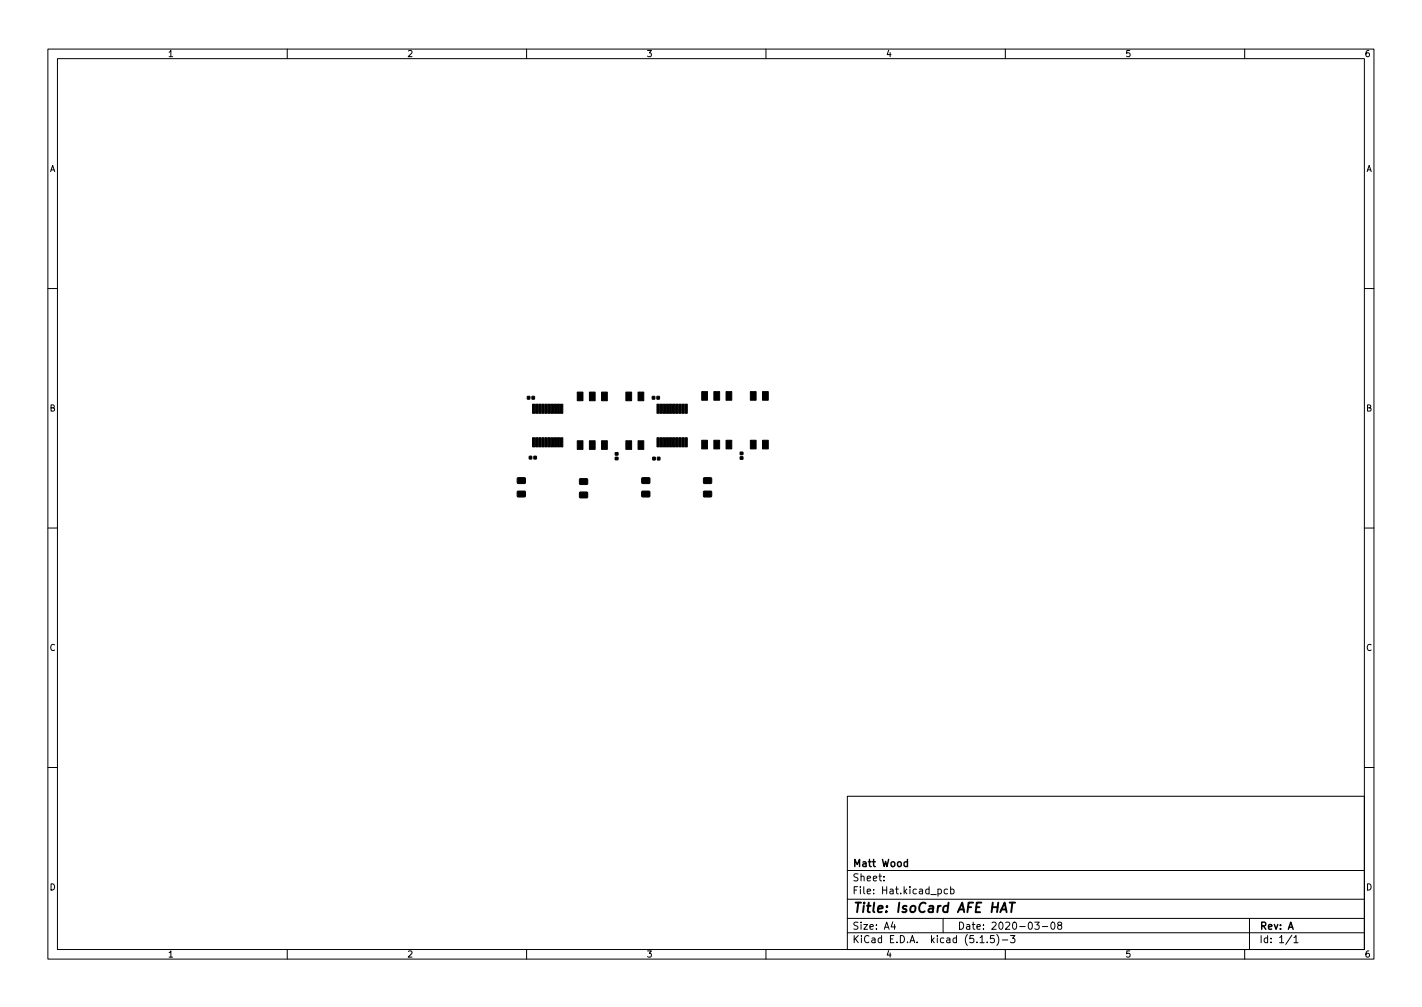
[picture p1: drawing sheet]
<svg xmlns="http://www.w3.org/2000/svg" width="297mm" height="210mm" viewBox="0 0 297 210" stroke-linecap="round" stroke-linejoin="round" font-family="sans-serif">
<defs><g id="words">
<text font-size="2.8" x="178" y="190.6">Title: IsoCard AFE HAT</text>
<g font-size="2.1">
<text x="178" y="184">Sheet:</text>
<text x="178" y="181">Matt Wood</text>
<text x="178" y="186.7">File: Hat.kicad_pcb</text>
<text x="178" y="196.9">KiCad E.D.A. kicad (5.1.5)-3</text>
<text x="178" y="194.1">Size: A4</text>
<text x="200" y="194.1">Date: 2020-03-08</text>
<text x="263" y="194.1">Rev: A</text>
<text x="263" y="196.9">Id: 1/1</text>
</g>
<g font-size="1.8">
<text x="35" y="11.9">1</text>
<text x="85" y="11.9">2</text>
<text x="135" y="11.9">3</text>
<text x="185" y="11.9">4</text>
<text x="235" y="11.9">5</text>
<text x="285" y="11.9">6</text>
<text x="10.3" y="35.9">A</text>
<text x="285.3" y="35.9">A</text>
<text x="10.3" y="85.9">B</text>
<text x="285.3" y="85.9">B</text>
<text x="10.3" y="135.9">C</text>
<text x="285.3" y="135.9">C</text>
<text x="10.3" y="185.9">D</text>
<text x="285.3" y="185.9">D</text>
<text x="35" y="199.9">1</text>
<text x="85" y="199.9">2</text>
<text x="135" y="199.9">3</text>
<text x="185" y="199.9">4</text>
<text x="235" y="199.9">5</text>
<text x="285" y="199.9">6</text>
</g>
</g></defs>
<g fill="none" stroke="#000" stroke-width=".21">
<path d="M10 10.2h277v190.1h-277zM12 12.2h273v186.1h-273zM60 10.2v2M110 10.2v2M160 10.2v2M210 10.2v2M260 10.2v2M10 60.2h2M285 60.2h2M10 110.2h2M285 110.2h2M10 160.2h2"/>
<path d="M177 166.3h108v32h-108zM285 160.2h2M60 198.3v2M110 198.3v2M160 198.3v2M177 194.8h108M177 191.8h108M177 187.8h108M177 181.8h108M184.6 183.8v.1M184.6 183v.1M186.5 192.5l-.4 1h1"/>
<path d="M186.9 193v1M195.9 185.7l.5-.1 .2 .3-.1 .7h-.6M197 191.8v3M197.9 185.7l-.4-.1-.3 .3 .2 .7h.5M198.6 185.7l.4-.1 .3 .3-.2 .7h-.5M198.6 185.1v1.5M204.7 196.8h.9M206.2 196.7v.1M207.6 195.3h-.7v.7l.2-.1 .5 .1 .1 .2-.1 .5-.2 .1-.5-.1M208.2 195.1a1.72 1.72 0 0 1 0 2.3M209.4 196.3h1.1M210 198.3v2"/>
<path d="M211.1 195.3h.9l-.5 .6 .4 .1v.7l-.2 .1-.6-.1M216.1 192.5h1l-.5 .6 .4 .1v.7l-.2 .1-.7-.1M217.7 193.5h1.2M219.6 192.7l.3-.2a.8 .8 0 0 1 .5 .8 .8 .8 0 0 1-.5 .7l-.3-.1-.1-.4zM221.2 193.2l-.3-.3 .1-.2 .2-.2 .4 .1 .2 .2-.1 .2-.6 .2-.2 .3 .1 .4 .2 .1h.3l.3-.3-.1-.4-.2-.1M260 198.3v2M261 191.8v6.5M269.9 195.3l-1.3 1.9M270.3 195.8l.4-.5v1.5M270.3 196.8h.8"/>
</g>
<path d="M208.9 190.5l1-2 .4 2M209.2 189.9h1M210.9 188.5h1.1M211.5 188.5l-.3 2" fill="none" stroke="#000" stroke-width=".4"/>
<path d="M189.6 179.4v1.5M189.6 180l-.5-.1-.3 .3 .2 .7h.6" fill="none" stroke="#000" stroke-width=".3"/>
<g fill="#000" stroke="#000" stroke-width=".21">
<path d="M108.1 99.8h1.6v1.1h-1.6zM110.2 82.8h.5v.5h-.5zM110.6 95.3h.5v.5h-.5zM111.2 91.4h.5v1.9h-.5zM111.2 84.4h.5v1.9h-.5zM111.1 82.8h.5v.5h-.5zM111.9 91.4h.5v1.9h-.5zM111.9 84.4h.5v1.9h-.5zM111.5 95.3h.5v.5h-.5zM112.5 91.4h.5v1.9h-.5zM112.5 84.4h.5v1.9h-.5zM113.2 91.4h.5v1.9h-.5z"/>
<path d="M113.2 84.4h.5v1.9h-.5zM113.8 91.4h.5v1.9h-.5zM113.8 84.4h.5v1.9h-.5zM114.5 91.4h.5v1.9h-.5zM114.5 84.4h.5v1.9h-.5zM115.1 91.4h.5v1.9h-.5zM115.1 84.4h.5v1.9h-.5zM115.8 91.4h.5v1.9h-.5zM115.8 84.4h.5v1.9h-.5zM116.4 91.4h.5v1.9h-.5zM116.4 84.4h.5v1.9h-.5zM117.1 91.4h.5v1.9h-.5z"/>
<path d="M117.1 84.4h.5v1.9h-.5zM120.6 92h1.2v1.8h-1.2zM120.6 81.9h1.2v1.8h-1.2zM121.1 100h1.6v1.1h-1.6zM123.1 92h1.2v1.8h-1.2zM123.1 81.9h1.2v1.8h-1.2zM125.7 92h1.2v1.8h-1.2zM125.7 81.9h1.2v1.8h-1.2zM128.5 94.5h.6v.5h-.6zM128.5 95.5h.6v.5h-.6zM130.7 92h1.2v1.8h-1.2zM130.7 81.9h1.2v1.8h-1.2z"/>
<path d="M133.3 92h1.2v1.8h-1.2zM133.3 81.9h1.2v1.8h-1.2zM134.1 99.8h1.6v1.1h-1.6zM136.3 82.8h.5v.5h-.5zM136.4 95.5h.5v.5h-.5zM137.2 84.4h.5v1.9h-.5zM137.2 91.4h.5v1.9h-.5zM137.2 82.8h.5v.5h-.5zM137.3 95.5h.5v.5h-.5zM137.9 84.4h.5v1.9h-.5zM137.9 91.4h.5v1.9h-.5zM138.5 84.4h.5v1.9h-.5z"/>
<path d="M138.5 91.4h.5v1.9h-.5zM139.2 84.4h.5v1.9h-.5zM139.2 91.4h.5v1.9h-.5zM139.8 84.4h.5v1.9h-.5zM139.8 91.4h.5v1.9h-.5zM140.5 84.4h.5v1.9h-.5zM140.5 91.4h.5v1.9h-.5zM141.1 84.4h.5v1.9h-.5zM141.1 91.4h.5v1.9h-.5zM141.8 84.4h.5v1.9h-.5zM141.8 91.4h.5v1.9h-.5zM142.4 84.4h.5v1.9h-.5z"/>
<path d="M142.4 91.4h.5v1.9h-.5zM143.1 84.4h.5v1.9h-.5zM143.1 91.4h.5v1.9h-.5zM146.6 91.9h1.2v1.8h-1.2zM146.6 81.8h1.2v1.8h-1.2zM147 99.8h1.6v1.1h-1.6zM149.1 91.9h1.2v1.8h-1.2zM149.1 81.8h1.2v1.8h-1.2zM151.7 91.9h1.2v1.8h-1.2zM151.7 81.8h1.2v1.8h-1.2zM154.6 95.4h.6v.5h-.6zM154.6 94.4h.6v.5h-.6z"/>
<path d="M156.7 91.9h1.2v1.8h-1.2zM156.7 81.8h1.2v1.8h-1.2zM159.3 91.9h1.2v1.8h-1.2zM159.3 81.8h1.2v1.8h-1.2zM108.1 102.6h1.6v1.1h-1.6zM121.1 102.8h1.6v1.1h-1.6zM134.1 102.6h1.6v1.1h-1.6zM147 102.6h1.6v1.1h-1.6z"/>
</g>
<use href="#words"/>
</svg>
